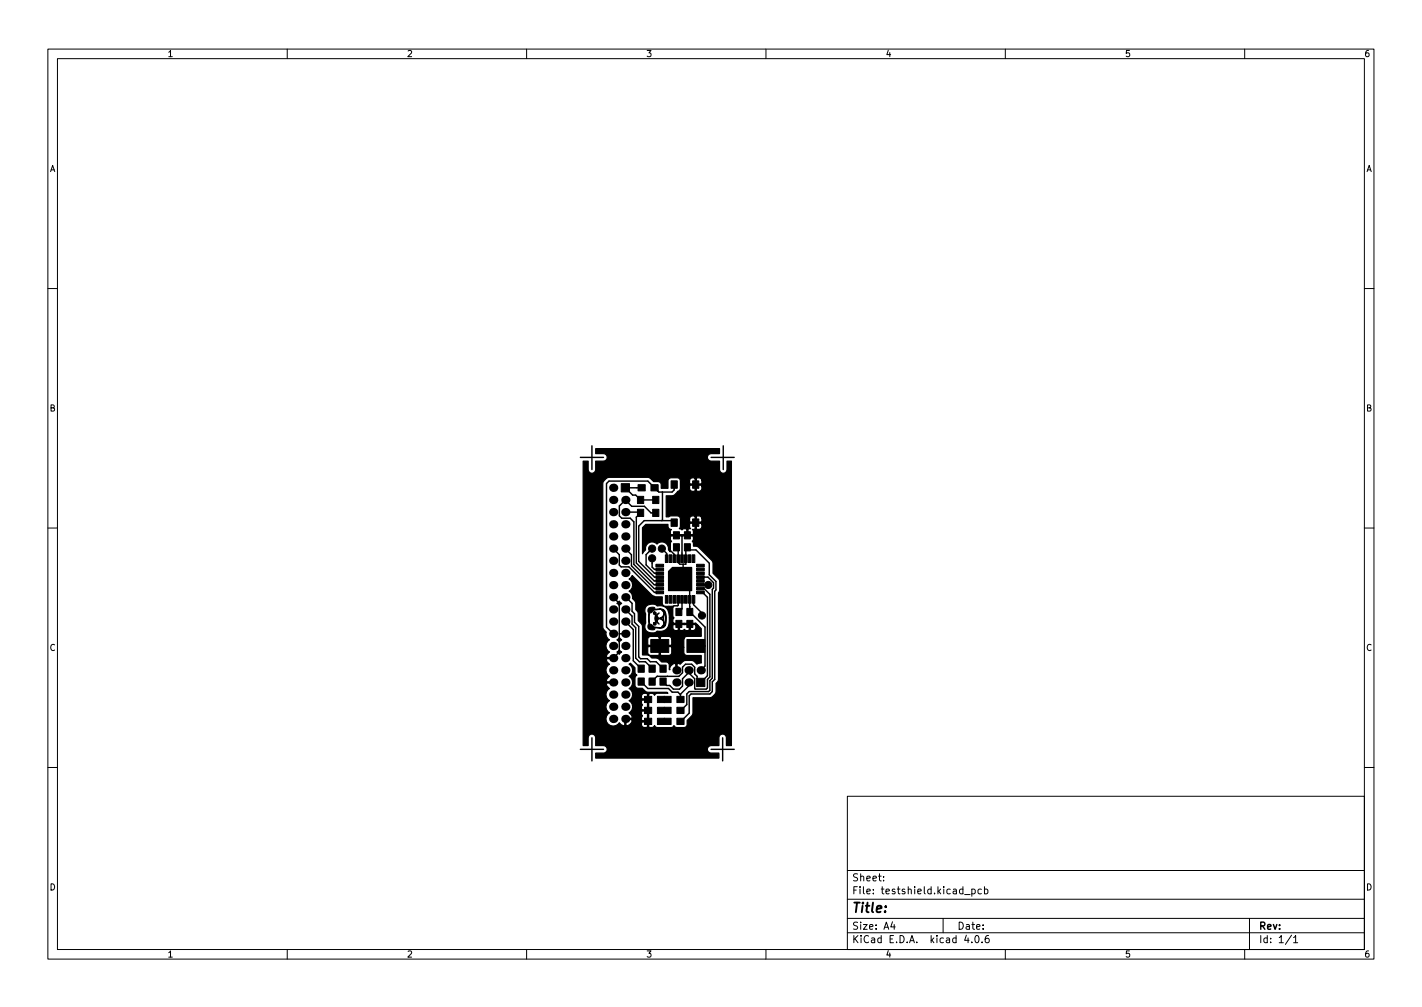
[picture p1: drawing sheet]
<svg xmlns="http://www.w3.org/2000/svg" width="297mm" height="210mm" viewBox="0 0 297 210" stroke-linecap="round" stroke-linejoin="round" font-family="sans-serif">
<defs><g id="words">
<text font-size="2.8" x="178" y="190.6">Title:</text>
<g font-size="2.1">
<text x="178" y="184">Sheet:</text>
<text x="178" y="186.7">File: testshield.kicad_pcb</text>
<text x="178" y="196.9">KiCad E.D.A. kicad 4.0.6</text>
<text x="178" y="194.1">Size: A4</text>
<text x="200" y="194.1">Date:</text>
<text x="263" y="194.1">Rev:</text>
<text x="263" y="196.9">Id: 1/1</text>
</g>
<g font-size="1.8">
<text x="35" y="11.9">1</text>
<text x="85" y="11.9">2</text>
<text x="135" y="11.9">3</text>
<text x="185" y="11.9">4</text>
<text x="235" y="11.9">5</text>
<text x="285" y="11.9">6</text>
<text x="10.3" y="35.9">A</text>
<text x="285.3" y="35.9">A</text>
<text x="10.3" y="85.9">B</text>
<text x="285.3" y="85.9">B</text>
<text x="10.3" y="135.9">C</text>
<text x="285.3" y="135.9">C</text>
<text x="10.3" y="185.9">D</text>
<text x="285.3" y="185.9">D</text>
<text x="35" y="199.9">1</text>
<text x="85" y="199.9">2</text>
<text x="135" y="199.9">3</text>
<text x="185" y="199.9">4</text>
<text x="235" y="199.9">5</text>
<text x="285" y="199.9">6</text>
</g>
</g></defs>
<g fill="none" stroke="#000" stroke-width=".21">
<path d="M10 10.2h277v190.1h-277zM12 12.2h273v186.1h-273zM60 10.2v2M110 10.2v2M160 10.2v2M210 10.2v2M260 10.2v2M10 60.2h2M285 60.2h2M10 110.2h2M285 110.2h2M10 160.2h2"/>
<path d="M177 166.3h108v32h-108zM285 160.2h2M60 198.3v2M110 198.3v2M160 198.3v2M177 194.8h108M177 191.8h108M177 187.8h108M177 181.8h108M184.6 183.8v.1M184.6 183v.1M186.4 192.5l-.3 1h.9"/>
<path d="M186.8 193v1M197 191.8v3M201.5 186.8h1.1M201.9 195.3l-.4 1h.9M203 196.7v.1M203 185.7l.4-.1 .3 .3-.1 .7h-.6M203 185.6v1.5M203.9 195.4l.1-.1a.8 .8 0 0 1 .5 .8 .8 .8 0 0 1-.5 .7 1 1 0 0 1-.1-1.4zM205 185.7l-.4-.1-.3 .3 .1 .7h.6M205.1 196.7v.1M205.6 185.7l.5-.1 .3 .3-.2 .7h-.6M205.6 185.1v1.5"/>
<path d="M206.5 195.3l-.4 .1a1.01 1.01 0 0 0 0 1.4l.5-.1v-.5l-.2-.3-.5 .1-.1 .2M210 198.3v2M260 198.3v2M261 191.8v6.5M269.8 195.3l-1.3 1.9M270.2 195.8l.4-.5v1.5M270.2 196.8h.9"/>
</g>
<g fill="#000" stroke="#000" stroke-width=".21">
<path d="M129.8 101h1.7v1.7h-1.7zM133.3 101.2h1.5v1.3h-1.5zM133.2 103.6h1.3v1.5h-1.3zM133.2 106.3h1.3v1.5h-1.3zM136 101.2h1.5v1.3h-1.5zM136.3 103.6h1.3v1.5h-1.3zM136.3 106.3h1.3v1.5h-1.3zM137 119.4h1.6v.6h-1.6zM137 118.6h1.6v.6h-1.6zM137 117.8h1.6v.6h-1.6zM139 115.8h.5v1.6h-.5zM139.8 115.8h.5v1.6h-.5z"/>
<path d="M140.6 115.8h.5v1.6h-.5zM140.2 100.4h1.3v1.6h-1.3zM140.2 108.4h1.3v1.5h-1.3zM140.7 111h1.2v1.5h-1.2zM140.7 113.5h1.2v1.5h-1.2zM141.4 115.8h.5v1.6h-.5zM142.2 115.8h.5v1.6h-.5zM143 115.8h.5v1.6h-.5zM143 111h1.2v1.5h-1.2zM143 113.5h1.2v1.5h-1.2zM143.8 115.8h.5v1.6h-.5zM144.6 115.8h.5v1.6h-.5z"/>
<path d="M144.7 100.4h1.3v1.6h-1.3zM144.7 108.4h1.3v1.5h-1.3zM145.5 117.8h1.6v.6h-1.6zM145.5 118.6h1.6v.6h-1.6zM145.5 119.4h1.6v.6h-1.6zM133.3 138.9h1.3v1.5h-1.3zM135.5 127l1-.2a.29 .29 0 0 1 .3 .1 .29 .29 0 0 1-.1 .3l1.2-.1v.1l-.2 .1a1.45 1.45 0 0 0-1.6 .6l-.4 .1v2.3l.4 .1 .6 .5 .6 .1a1.27 1.27 0 0 0 1.3-.2 1.27 1.27 0 0 0 .4-1.3 2.83 2.83 0 0 0-.5-2.1l-.2-.1a1.41 1.41 0 0 1 .3 1.8l.1 .3a.99 .99 0 0 1-.5 1.5 .89 .89 0 0 0 .4-1.1 .89 .89 0 0 0-1.1-.5l-.3 .2 .5 .8a1.3 1.3 0 0 1-.7-1.2 1.3 1.3 0 0 1 .7-1.1l-.5 .7a.68 .68 0 0 0 1.1 .1l.2-.2v.2l-.5 .3 .5 .3v-.8a.88 .88 0 0 0-.3-1.2l-.3-.2v-.1a1.23 1.23 0 0 1 1.3 1.5v.6a1.5 1.5 0 0 1-1.3 2l-1.2-.1a.43 .43 0 0 1-.1 .4 .43 .43 0 0 1-.6 0 .66 .66 0 0 1-.6-.4 .66 .66 0 0 1 .1-.8v-2.3l-.2-.4zM136.6 130h.1l-.1 .1 .1 .2 .1-.2-.1-.1a.31 .31 0 0 1 .4 .3 .31 .31 0 0 1-.4 .3 .31 .31 0 0 1-.2-.5zM136.6 127.9l.1-.1-.1 .2 .1 .1 .1-.2-.1-.1a.3 .3 0 0 1 .4 .3 .3 .3 0 0 1-.4 .3 .3 .3 0 0 1-.2-.4zM137.1 128.3a2.05 2.05 0 0 0 0 1.7 1.26 1.26 0 0 1 0-1.7zM135.6 138.9h1.3v1.5h-1.3zM137 123.4h1.6v.6h-1.6z"/>
<path d="M137 122.6h1.6v.6h-1.6zM137 121.8h1.6v.6h-1.6zM137 121h1.6v.6h-1.6zM137 120.2h1.6v.6h-1.6zM139 124.3h.5v1.6h-.5zM135.9 133.5h3.8v2.7h-3.8zM139.8 124.3h.5v1.6h-.5zM140.6 124.3h.5v1.6h-.5zM141.2 129.5h1.2v1.5h-1.2zM141.2 127h1.2v1.5h-1.2zM141.4 124.3h.5v1.6h-.5zM142.2 124.3h.5v1.6h-.5z"/>
<path d="M143.5 129.5h1.2v1.5h-1.2zM143.5 127h1.2v1.5h-1.2zM143 124.3h.5v1.6h-.5zM143.8 124.3h.5v1.6h-.5zM144.6 124.3h.5v1.6h-.5zM145.5 120.2h1.6v.6h-1.6zM145.5 121h1.6v.6h-1.6zM145.5 121.8h1.6v.6h-1.6zM145.5 122.6h1.6v.6h-1.6zM145.5 123.4h1.6v.6h-1.6zM143.5 133.5h3.7v2.7h-3.7zM133.3 141.6h1.3v1.5h-1.3z"/>
<path d="M134.6 147.7h1.5v1.3h-1.5zM134.6 150h1.5v1.3h-1.5zM134.6 145.4h1.5v1.3h-1.5zM135.6 141.6h1.3v1.5h-1.3zM137.3 147.7h1.5v1.3h-1.5zM137.3 150h1.5v1.3h-1.5zM137.3 145.4h1.5v1.3h-1.5zM137.9 141.6h1.3v1.5h-1.3zM137.9 138.9h1.3v1.5h-1.3zM138.7 150h1.5v1.3h-1.5zM138.7 145.4h1.5v1.3h-1.5zM138.7 147.7h1.5v1.3h-1.5z"/>
<path d="M141.4 150h1.5v1.3h-1.5zM141.4 145.4h1.5v1.3h-1.5zM141.4 147.7h1.5v1.3h-1.5zM145.5 141.6h1.7v1.8h-1.7z"/>
<circle cx="136.2" cy="114.5" r=".75"/>
<circle cx="136.2" cy="116.6" r=".75"/>
<circle cx="138.3" cy="114.5" r=".75"/>
<circle cx="146.6" cy="128.5" r=".75"/>
<circle cx="147.9" cy="122.1" r=".75"/>
</g>
<g fill="#000">
<circle cx="128.1" cy="104.4" r=".86"/>
<circle cx="128.1" cy="117.1" r=".86"/>
<circle cx="128.1" cy="101.8" r=".86"/>
<circle cx="128.1" cy="114.5" r=".86"/>
<circle cx="128.1" cy="119.6" r=".86"/>
<circle cx="128.1" cy="109.5" r=".86"/>
<circle cx="128.1" cy="112" r=".86"/>
<circle cx="128.1" cy="106.9" r=".86"/>
<circle cx="130.6" cy="119.6" r=".86"/>
<circle cx="130.6" cy="104.4" r=".86"/>
<circle cx="130.6" cy="112" r=".86"/>
<circle cx="130.6" cy="106.9" r=".86"/>
<circle cx="130.6" cy="109.5" r=".86"/>
<circle cx="130.6" cy="117.1" r=".86"/>
<circle cx="130.6" cy="114.5" r=".86"/>
<circle cx="128.1" cy="124.7" r=".86"/>
<circle cx="128.1" cy="134.9" r=".86"/>
<circle cx="128.1" cy="122.2" r=".86"/>
<circle cx="128.1" cy="139.9" r=".86"/>
<circle cx="128.1" cy="127.2" r=".86"/>
<circle cx="128.1" cy="129.8" r=".86"/>
<circle cx="128.1" cy="137.4" r=".86"/>
<circle cx="128.1" cy="132.3" r=".86"/>
<circle cx="130.6" cy="134.9" r=".86"/>
<circle cx="130.6" cy="137.4" r=".86"/>
<circle cx="130.6" cy="124.7" r=".86"/>
<circle cx="130.6" cy="127.2" r=".86"/>
<circle cx="130.6" cy="139.9" r=".86"/>
<circle cx="130.6" cy="122.2" r=".86"/>
<circle cx="130.6" cy="129.8" r=".86"/>
<circle cx="130.6" cy="132.3" r=".86"/>
<circle cx="141.3" cy="139.9" r=".86"/>
<circle cx="143.8" cy="139.9" r=".86"/>
<circle cx="146.4" cy="139.9" r=".86"/>
<circle cx="128.1" cy="142.5" r=".86"/>
<circle cx="128.1" cy="145" r=".86"/>
<circle cx="128.1" cy="147.6" r=".86"/>
<circle cx="128.1" cy="150.1" r=".86"/>
<circle cx="130.6" cy="145" r=".86"/>
<circle cx="130.6" cy="142.5" r=".86"/>
<circle cx="130.6" cy="147.6" r=".86"/>
<circle cx="130.6" cy="150.1" r=".86"/>
<circle cx="141.3" cy="142.5" r=".86"/>
<circle cx="143.8" cy="142.5" r=".86"/>
</g>
<g fill="none" stroke="#000" stroke-width=".3">
<path d="M121.2 95.5h4.9M123.6 93.1v4.9M148.5 95.5h4.9M151.1 93.1v4.9M128.1 114.5l1.3 1.3v2.2l.3 .4h1.7l5.3 5.3h1.1M128.1 119.6h.5M130.6 114.5l1.3 1.3v2.3l4.8 4.8h1.1M130.6 106.9h3.1l.1 .2-.9 .9v9.6l3.8 3.7h1.1M134 101.8h-3.4l1.6 1.6h.6l1 1h3.2M136.2 116.6v1.8l.5 .5h1.1M136.2 114.5l-1.2 1.3v2.1l1.7 1.8h1.1M137 107.1h-1l-1.4-1.4h-2.6l-1.4-1.3-1.2 1.2v2.1l.5 .5h1.7l.8 .8v8.8l4.3 4.3h1.1"/>
<path d="M138.3 114.5h.1M138.3 114.5l1 1.1v1M138.4 102.7v5.9l-.1 .1M140.8 101.2v1.1l-.4 .4h-2.8l-2.3-2.2h-8.1l-.5 .5v29.9l1.4 1.4M140.8 109.1h-.5l.4-.4h-6.1l-1.2 1.1v7.4l3.3 3.3h1.1M141.3 114.3l.4 .4v2.8l.3 .3h1.3v-2.9l.3-.1M141.3 111.8h.1M142.5 111.9l-.2-.1h-2.1l-.2 .1v3l.9 .9v.8M142.5 111.9v4.7M142.7 117.8v3.6l1.4 1.4v5l3.2 3.1v8.2l-.9 .8M143.6 114.8h1.8l2.8 2.8v2.4l1.4 1.4v1.8l-.3 .2v18.5l-.5 .5v2l-.5 .5h-4l-.3 .4v3.6l-1.9 1.7M143.6 111.8h.1"/>
<path d="M143.6 114.3v.5M145.3 101.2v10.1l-.4 .5h-2.3l-.1 .1M128.1 124.7l1.3 1.3v10.1l-1.3 1.3M129.4 132.3h1.2M130.6 124.7l1.4 1.3v1.6l.5 .5v1.8l.9 .9v6.4l.4 .3h1.4l.6 .7h1.3l1.4 1.4M130.6 127.2l1.4 1.4v1.7l.8 .8v6.3l.8 .8h1.2l1.4 1.4M130.6 129.8l1.7 1.6v6.6l1.6 1.6M136.2 139.6h.1M141.7 125.1v1.3l-.9 .1-.5 .5v2.7l.5 .6M142.5 125.1v2l-.7 .7M143.8 139.9v.6l-1.2 1.2v1.6l-.7 .6h-1.2l-.8-.8h-.6l-.8-.8M144.1 126.6v.1"/>
<path d="M144.1 130.3h-3.4l-2.8 2.8v4.3l.1 .1h3.3v2.4M144.9 125.1v1.1l1.7 1.8v.5M145.2 134.9h2.1M146.3 120.5h1.6l1.1 1.2v1.1l-.2 .3v18.5l-.5 .5v2l-.3 .3h-4l-.5 .5v2.2l-1.4 1.2M146.3 122.9h.8l1.2 1.2v17.2l-.5 .6v1.7l-.3 .3h-2.3l-.1-.1v-2.1l-1.1-1.1M146.3 123.7h.5l1 1v16.4l-.8 .8v.5M146.3 122.1h1.6M121.2 156.5h4.9M123.6 154v4.9M130.6 150.1h1.2l.6 .5h2.5l.5-.5M133.9 142.3l1.4 1.5h4.3l.8 .7h1.2l.5 .5M135.4 146v4.6"/>
<path d="M136.2 142.3l1-1.1h4.6l.8-.7v-1.2l.6-.6h1.3l.6 .6v1.4l.5 .5v.5l.8 .8M137.4 141.2h.1M138.1 150.6h1.3M138.1 146h1.3M138.1 148.3h1.3M139.4 141.2h.1M143.8 142.5v.8l-1.7 1.6v1.1M148.5 156.5h4.9M151 154v4.9"/>
</g>
<path d="M124.4 93.7h25.9v1l-2.1 .1a.79 .79 0 0 0-.4 .9 .79 .79 0 0 0 .7 .6h1.8v1.7a.79 .79 0 0 0 .8 .8 .79 .79 0 0 0 .8-.8v-1.7h.9v4h-6.2l-.5-.5h-.5l-.1 .1-.9-.1-.5 .2-.1 .9 .2 .1h1v-1.1h.3v1.1h1l.1-.1v-.6h6.2v1.2h-6.2l-.1-.2h-2.3l-.2 .2v.6l.3 .4 .7 .1 .2-.2v-1.1h.3v1.1l.1 .2h.5l.4-.3 .1-.8h6.2v6.7h-6.2l-.5-.5h-.5l-.1 .2-.9-.2-.5 .3-.1 .8 .2 .2h1v-1.1h.3v1.1h1l.1-.2v-.6h6.2v1.2h-6.2l-.1-.1h-2.3l-.2 .1v.6l.3 .4h-.4l-.2 .1v1.1h1l.1-.1v-.6l-.2-.4h.4l.2-.1v-1.1h.3v1.1l.1 .1h.5l.4-.2 .1-.9h6.2v12h-2.5l-.2-.5-1.2-1.2v-2.1l-.2-.6-2.8-2.7-.2-.2-.8-.1-.1-.7-.2-.3 .2-.3v-.6l-.1-.2h-4.5l-.2 .2v.6l.3 .3-.3 .5 .1 1.7-.5-.4a1.39 1.39 0 0 0-.7-1.5 1.39 1.39 0 0 0-1.7 .3 1.39 1.39 0 0 0-1.6-.3 1.39 1.39 0 0 0-.8 1.5l-.6 .8v-5.4l.7-.7h4.6a.75 .75 0 0 0 .8 1l-.3 .4v.6l.2 .1h3.3v-1.1l-.2-.1h-.5l-.4 .2-.5-.2 .2-.5v-1.5a.65 .65 0 0 0-.6-.7h-1.3l-.5 .2h-.5v-4.4h1.5l.9-.9a.62 .62 0 0 0 .5-.6v-1.6l-.2-.5-.4-.1h-1.3a.65 .65 0 0 0-.7 .6v1.6h-1.4v-.8a.65 .65 0 0 0-.6-.6h-1l-.6-.7-.6-.2h-8.4a1.82 1.82 0 0 0-1 1.3v29.9l.2 .6 .5 .5a1.37 1.37 0 0 0 .7 1.6 1.45 1.45 0 0 0 0 2.5l-.5 .5-.2 .4 .2 .3h1.4v.2h-1.4l-.2 .3 .2 .4 .5 .5-.3 .2a1.47 1.47 0 0 0 .3 2.3l-.5 .5-.2 .4 .2 .3 1.4-.1v.3h-1.4l-.2 .2 .2 .5 .5 .5-.3 .2a1.47 1.47 0 0 0 .3 2.3 1.45 1.45 0 0 0 0 2.5 1.5 1.5 0 0 0-.3 2.4 1.5 1.5 0 0 0 2.4-.3l.3 .4 .6 .3 .2-.2v-1.4h1.5l.1-.3-.2-.4-.5-.5 .3-.2a1.47 1.47 0 0 0-.3-2.3 1.45 1.45 0 0 0 0-2.5 1.45 1.45 0 0 0 0-2.6 1.45 1.45 0 0 0 0-2.5l.3-.2 .9 .9 .1 1.2 .3 .4-.3 .3-.1 1.8a.65 .65 0 0 0 .7 .6h.9l.6 .6 .5 .2h4l.2 .2h-2.2l-.4 .2-.2 .3-.4-.4h-.6l-.2 .1-.4-.1-.8 .1-.3 .4v.5l.2 .1h1.1v-1h.2v1.3h-1.3l-.2 .1v.5l.2 .4-.2 .4v.4l.2 .2h1.1v-2h.2v2.3h-1.3l-.2 .1v.5l.2 .4-.2 .3v.5l.1 .2h-2l-.1-.3h-1.2v1.2a1.13 1.13 0 0 0 1.3-.9h3.2v-2h.2v2.2h-1.3l-.2 .2v.5l.3 .4 .8 .1 .2-.2v-1h.2v1l.2 .2h.6l.4-.4 .2 .2 .4 .2h2.9l.6-.4 .6 .4h1.7l.4-.4v-1.1l1.2-1.2 .1-3.5 3.8-.1a1.82 1.82 0 0 0 1-1.2v-1.7l.4-.5 .1-.3v-18.1l.2-.6v-1.8h2.5v34.3h-1.1v-2a.79 .79 0 0 0-.9-.4 .79 .79 0 0 0-.6 .7v1.7h-1.7a.79 .79 0 0 0-.7 .8 .79 .79 0 0 0 .7 .7h1.7v1.1h-25.8v-1.1h2a.79 .79 0 0 0 .4-.9 .79 .79 0 0 0-.7-.6h-1.7v-1.7a.79 .79 0 0 0-.8-.7 .79 .79 0 0 0-.7 .7v1.7h-1.1v-59.4h1.1v2a.79 .79 0 0 0 .9 .5 .79 .79 0 0 0 .6-.8v-1.7h1.7a.79 .79 0 0 0 .7-.8 .79 .79 0 0 0-.7-.8h-1.7zM128 116.9l.2 .1v.2h-.3zM128 106.8h.2v.3h-.3zM130.5 111.9h.3v.3l-.3-.1zM140.5 118.5h4v4.8h-4.9v-4zM128 124.6h.2v.3l-.3-.1zM128.9 126l.5-.5 .5 .5-.5 .5zM128.9 136.1l.5-.4 .5 .4-.5 .5zM128.9 133.6l.5-.5 .5 .5-.5 .5zM130.5 132.2h.3v.3h-.3zM132.1 120.2l4.1 4.1 .8 .3h1.3v1.3l.2 .5 .5 .2h1.7l-.2 .4v1.5l.2 .5h-.9l-.3-1.6-.8-.8-.6-.1h-.8l-.8-.4-1.2 .2a1.59 1.59 0 0 0-.4 2v1.8l-.2 .8a1.25 1.25 0 0 0 1.2 1.2h.8l.6-.3h1l.8-.3 .5-.8 .2-1.7h1l-.3 .4v.6l.2 .1h4.6l.5 .5h-.4l-.2-.2h-4.5l-.2 .2v.6l.3 .4 .7 .1 .2-.2v-1.1h.2v1.1l.2 .2h.5l.4-.3 .3 .3h.5l.2-.2v-1.1h.2v1.1l.2 .2h.4l.5-.3 .1-.8h.4l.7 .7v1.6h-3l-.5 .2-.1 .3h-2.6l-.5-.5h-1.7l-.2 .1-.4-.1h-1.7l-.5 .5v1.2l.2 .1h2.2v-1.7h.2v1.7h2.3l.1-.1v-1.2h2.6l-.1 1.8-7.3-.2-.2 .2v1.1l.5 .6h1.7l.2-.2v-1.7h.2v1.7l.2 .2 1.9-.1 .3-.5v-1.1h2.5v1a.65 .65 0 0 0 .7 .7h3v1.5l-.9 .3-.6-.6a2.21 2.21 0 0 0-2.9 .6l-.4-.2-.3 .1v1.5h-.2v-1.5a1.09 1.09 0 0 0-1.4 1l.2 .2h-.2v-.9l-.2-.5-.4-.2h-1a1.75 1.75 0 0 0-2-.8l-.7-.6h-1.3v-6l-.2-.6-.7-.6v-1.5v-.3l-.5-.5v-1.6l-.7-.7-.1-.9-.6-.7 .3-.2a1.47 1.47 0 0 0-.3-2.3z" fill="#000" stroke="#000" stroke-width=".25"/>
<use href="#words"/>
</svg>
